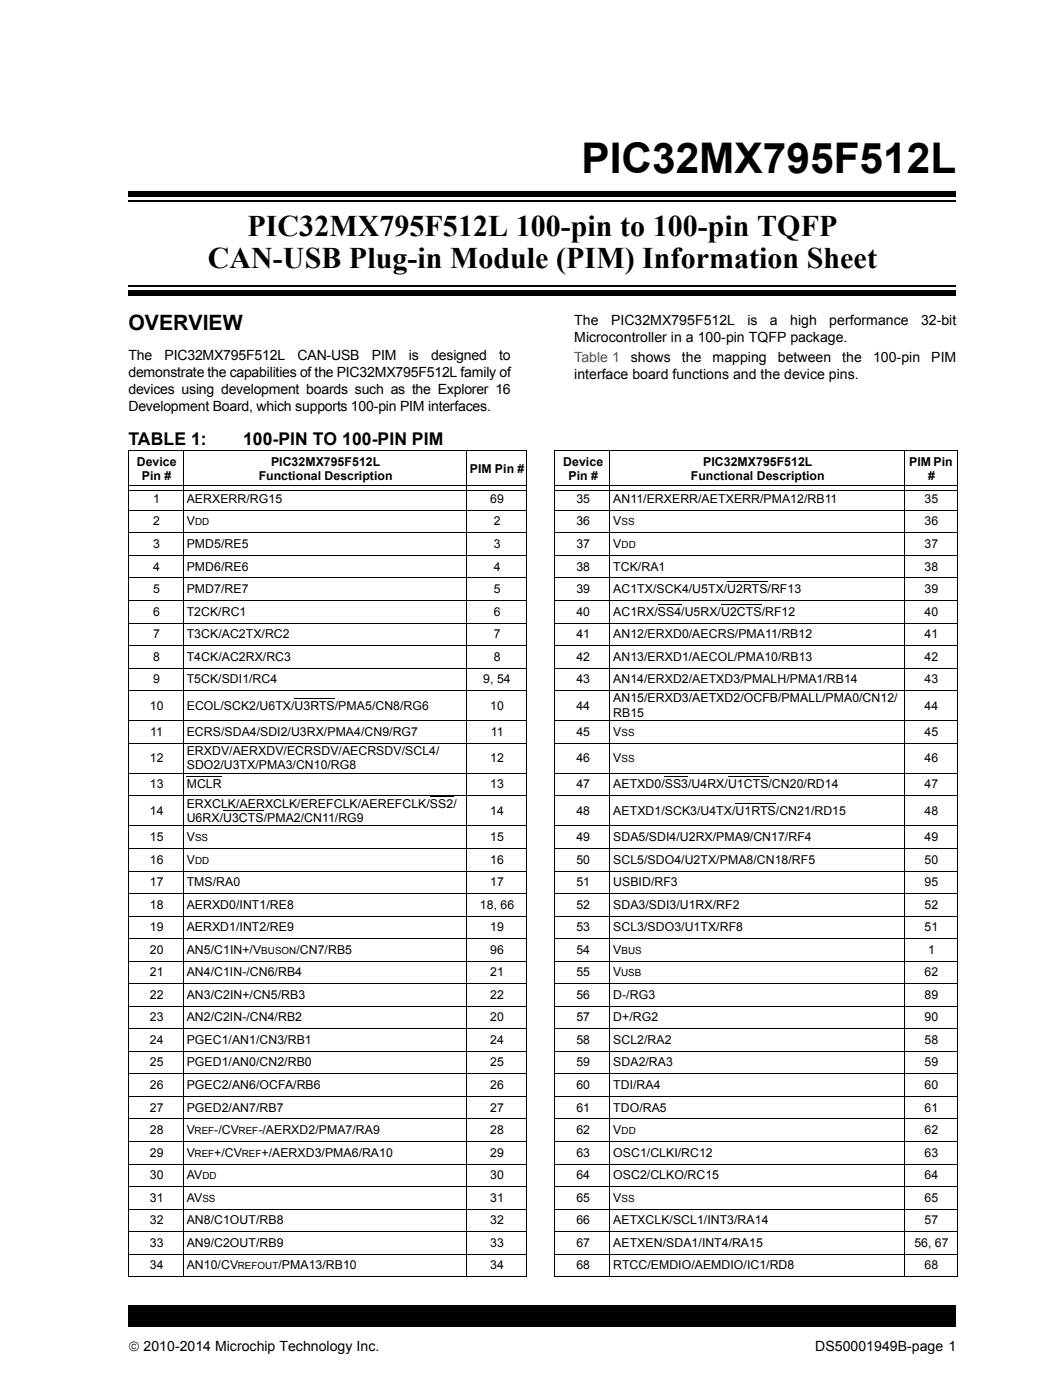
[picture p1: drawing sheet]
<svg xmlns="http://www.w3.org/2000/svg" width="210mm" height="279mm" viewBox="0 0 210 279" stroke-linecap="round" stroke-linejoin="round" font-family="sans-serif">
<defs><g id="words">
<text font-size="8.4" x="115.9" y="34.5">PIC32MX795F512L</text>
<g font-size="6">
<text x="49.4" y="47.2">PIC32MX795F512L 100-pin to 100-pin TQFP</text>
<text x="41.4" y="53.5">CAN-USB Plug-in Module (PIM) Information Sheet</text>
</g>
<text font-size="4.2" x="25.6" y="65.8">OVERVIEW</text>
<g font-size="3.5">
<text x="25.6" y="88.8">TABLE 1:</text>
<text x="48.5" y="88.8">100-PIN TO 100-PIN PIM</text>
</g>
<g font-size="2.8">
<text x="114.5" y="64.8">The</text>
<text x="121.8" y="64.8">PIC32MX795F512L</text>
<text x="149" y="64.8">is</text>
<text x="153.5" y="64.8">a</text>
<text x="157.6" y="64.8">high</text>
<text x="165.4" y="64.8">performance</text>
<text x="183.7" y="64.8">32-bit</text>
<text x="25.6" y="71.9">The</text>
<text x="32.8" y="71.9">PIC32MX795F512L</text>
<text x="59.3" y="71.9">CAN-USB</text>
<text x="74.2" y="71.9">PIM</text>
<text x="81.6" y="71.9">is</text>
<text x="86" y="71.9">designed</text>
<text x="99.6" y="71.9">to</text>
<text x="114.5" y="68.2">Microcontroller in a 100-pin TQFP package.</text>
<text x="25.6" y="75.3">demonstrate the capabilities of the PIC32MX795F512L family of</text>
<text x="114.5" y="75.6">interface board functions and the device pins.</text>
<text x="125.8" y="72.2">shows</text>
<text x="136" y="72.2">the</text>
<text x="142.1" y="72.2">mapping</text>
<text x="155.1" y="72.2">between</text>
<text x="168" y="72.2">the</text>
<text x="174.1" y="72.2">100-pin</text>
<text x="185.7" y="72.2">PIM</text>
<text x="25.6" y="78.6">devices using development boards such as the Explorer 16</text>
<text x="25.6" y="82">Development Board, which supports 100-pin PIM interfaces.</text>
<text x="25.6" y="269.5">© 2010-2014 Microchip Technology Inc.</text>
<text x="162.6" y="269.5">DS50001949B-page 1</text>
</g>
<text font-size="2.8" fill="#00f" x="114.5" y="72.2">Table 1</text>
<g font-size="2.4">
<text x="27.3" y="93">Device</text>
<text x="28.3" y="95.8">Pin #</text>
<text x="51.6" y="95.8">Functional Description</text>
<text x="54" y="93">PIC32MX795F512L</text>
<text x="93.7" y="94.4">PIM Pin #</text>
<text x="112.3" y="93">Device</text>
<text x="113.4" y="95.8">Pin #</text>
<text x="137.8" y="95.8">Functional Description</text>
<text x="140.2" y="93">PIC32MX795F512L</text>
<text x="181.3" y="93">PIM Pin</text>
<text x="185.1" y="95.8">#</text>
<text x="30.6" y="100.4">1</text>
<text x="37.2" y="100.4">AERXERR/RG15</text>
<text x="97.8" y="100.4">69</text>
<text x="114.9" y="100.4">35</text>
<text x="122.3" y="100.4">AN11/ERXERR/AETXERR/PMA12/RB11</text>
<text x="184.4" y="100.4">35</text>
<text x="30.6" y="104.9">2</text>
<text x="37.2" y="104.9">V</text>
<text x="98.5" y="104.9">2</text>
<text x="114.9" y="104.9">36</text>
<text x="122.3" y="104.9">V</text>
<text x="184.4" y="104.9">36</text>
<text x="30.6" y="109.4">3</text>
<text x="30.6" y="113.9">4</text>
<text x="37.2" y="109.4">PMD5/RE5</text>
<text x="37.2" y="113.9">PMD6/RE6</text>
<text x="98.5" y="109.4">3</text>
<text x="98.5" y="113.9">4</text>
<text x="114.9" y="109.4">37</text>
<text x="114.9" y="113.9">38</text>
<text x="122.3" y="109.4">V</text>
<text x="122.3" y="113.9">TCK/RA1</text>
<text x="184.4" y="109.4">37</text>
<text x="184.4" y="113.9">38</text>
<text x="30.6" y="118.4">5</text>
<text x="37.2" y="118.4">PMD7/RE7</text>
<text x="98.5" y="118.4">5</text>
<text x="114.9" y="118.4">39</text>
<text x="122.3" y="118.4">AC1TX/SCK4/U5TX/U2RTS/RF13</text>
<text x="184.4" y="118.4">39</text>
<text x="30.6" y="122.9">6</text>
<text x="37.2" y="122.9">T2CK/RC1</text>
<text x="98.5" y="122.9">6</text>
<text x="114.9" y="122.9">40</text>
<text x="122.3" y="122.9">AC1RX/SS4/U5RX/U2CTS/RF12</text>
<text x="184.4" y="122.9">40</text>
<text x="30.6" y="127.4">7</text>
<text x="30.6" y="131.9">8</text>
<text x="37.2" y="127.4">T3CK/AC2TX/RC2</text>
<text x="37.2" y="131.9">T4CK/AC2RX/RC3</text>
<text x="98.5" y="127.4">7</text>
<text x="98.5" y="131.9">8</text>
<text x="114.9" y="127.4">41</text>
<text x="114.9" y="131.9">42</text>
<text x="122.3" y="127.4">AN12/ERXD0/AECRS/PMA11/RB12</text>
<text x="122.3" y="131.9">AN13/ERXD1/AECOL/PMA10/RB13</text>
<text x="184.4" y="127.4">41</text>
<text x="184.4" y="131.9">42</text>
<text x="30.6" y="136.4">9</text>
<text x="37.2" y="136.4">T5CK/SDI1/RC4</text>
<text x="96.4" y="136.4">9, 54</text>
<text x="114.9" y="136.4">43</text>
<text x="122.3" y="136.4">AN14/ERXD2/AETXD3/PMALH/PMA1/RB14</text>
<text x="184.4" y="136.4">43</text>
<text x="29.9" y="141.6">10</text>
<text x="37.2" y="141.6">ECOL/SCK2/U6TX/U3RTS/PMA5/CN8/RG6</text>
<text x="97.8" y="141.6">10</text>
<text x="114.9" y="141.6">44</text>
<text x="122.3" y="140.2">AN15/ERXD3/AETXD2/OCFB/PMALL/PMA0/CN12/</text>
<text x="122.3" y="143">RB15</text>
<text x="184.4" y="141.6">44</text>
<text x="30" y="146.9">11</text>
<text x="37.2" y="146.9">ECRS/SDA4/SDI2/U3RX/PMA4/CN9/RG7</text>
<text x="97.9" y="146.9">11</text>
<text x="114.9" y="146.9">45</text>
<text x="122.3" y="146.9">V</text>
<text x="184.4" y="146.9">45</text>
<text x="29.9" y="152.1">12</text>
<text x="37.2" y="150.7">ERXDV/AERXDV/ECRSDV/AECRSDV/SCL4/</text>
<text x="37.2" y="153.5">SDO2/U3TX/PMA3/CN10/RG8</text>
<text x="97.8" y="152.1">12</text>
<text x="114.9" y="152.1">46</text>
<text x="122.3" y="152.1">V</text>
<text x="184.4" y="152.1">46</text>
<text x="29.9" y="157.4">13</text>
<text x="37.2" y="157.4">MCLR</text>
<text x="37.2" y="161.2">ERXCLK/AERXCLK/EREFCLK/AEREFCLK/SS2/</text>
<text x="97.8" y="157.4">13</text>
<text x="114.9" y="157.4">47</text>
<text x="122.3" y="157.4">AETXD0/SS3/U4RX/U1CTS/CN20/RD14</text>
<text x="184.4" y="157.4">47</text>
<text x="29.9" y="162.6">14</text>
<text x="29.9" y="167.8">15</text>
<text x="37.2" y="164">U6RX/U3CTS/PMA2/CN11/RG9</text>
<text x="37.2" y="167.8">V</text>
<text x="97.8" y="162.6">14</text>
<text x="97.8" y="167.8">15</text>
<text x="114.9" y="162.6">48</text>
<text x="114.9" y="167.8">49</text>
<text x="122.3" y="162.6">AETXD1/SCK3/U4TX/U1RTS/CN21/RD15</text>
<text x="122.3" y="167.8">SDA5/SDI4/U2RX/PMA9/CN17/RF4</text>
<text x="184.4" y="162.6">48</text>
<text x="184.4" y="167.8">49</text>
<text x="29.9" y="172.3">16</text>
<text x="37.2" y="172.3">V</text>
<text x="97.8" y="172.3">16</text>
<text x="114.9" y="172.3">50</text>
<text x="122.3" y="172.3">SCL5/SDO4/U2TX/PMA8/CN18/RF5</text>
<text x="184.4" y="172.3">50</text>
<text x="29.9" y="176.8">17</text>
<text x="37.2" y="176.8">TMS/RA0</text>
<text x="97.8" y="176.8">17</text>
<text x="114.9" y="176.8">51</text>
<text x="122.3" y="176.8">USBID/RF3</text>
<text x="184.4" y="176.8">95</text>
<text x="29.9" y="181.3">18</text>
<text x="29.9" y="185.8">19</text>
<text x="37.2" y="181.3">AERXD0/INT1/RE8</text>
<text x="37.2" y="185.8">AERXD1/INT2/RE9</text>
<text x="95.7" y="181.3">18, 66</text>
<text x="97.8" y="185.8">19</text>
<text x="114.9" y="181.3">52</text>
<text x="114.9" y="185.8">53</text>
<text x="122.3" y="181.3">SDA3/SDI3/U1RX/RF2</text>
<text x="122.3" y="185.8">SCL3/SDO3/U1TX/RF8</text>
<text x="184.4" y="181.3">52</text>
<text x="184.4" y="185.8">51</text>
<text x="29.9" y="190.3">20</text>
<text x="37.2" y="190.3">AN5/C1IN+/V</text>
<text x="59.1" y="190.3">/CN7/RB5</text>
<text x="97.8" y="190.3">96</text>
<text x="114.9" y="190.3">54</text>
<text x="122.3" y="190.3">V</text>
<text x="185.1" y="190.3">1</text>
<text x="29.9" y="194.8">21</text>
<text x="37.2" y="194.8">AN4/C1IN-/CN6/RB4</text>
<text x="97.8" y="194.8">21</text>
<text x="114.9" y="194.8">55</text>
<text x="122.3" y="194.8">V</text>
<text x="184.4" y="194.8">62</text>
<text x="29.9" y="199.3">22</text>
<text x="29.9" y="203.8">23</text>
<text x="37.2" y="199.3">AN3/C2IN+/CN5/RB3</text>
<text x="37.2" y="203.8">AN2/C2IN-/CN4/RB2</text>
<text x="97.8" y="199.3">22</text>
<text x="97.8" y="203.8">20</text>
<text x="114.9" y="199.3">56</text>
<text x="114.9" y="203.8">57</text>
<text x="122.3" y="199.3">D-/RG3</text>
<text x="122.3" y="203.8">D+/RG2</text>
<text x="184.4" y="199.3">89</text>
<text x="184.4" y="203.8">90</text>
<text x="29.9" y="208.3">24</text>
<text x="37.2" y="208.3">PGEC1/AN1/CN3/RB1</text>
<text x="97.8" y="208.3">24</text>
<text x="114.9" y="208.3">58</text>
<text x="122.3" y="208.3">SCL2/RA2</text>
<text x="184.4" y="208.3">58</text>
<text x="29.9" y="212.8">25</text>
<text x="37.2" y="212.8">PGED1/AN0/CN2/RB0</text>
<text x="97.8" y="212.8">25</text>
<text x="114.9" y="212.8">59</text>
<text x="122.3" y="212.8">SDA2/RA3</text>
<text x="184.4" y="212.8">59</text>
<text x="29.9" y="217.3">26</text>
<text x="29.9" y="221.8">27</text>
<text x="37.2" y="217.3">PGEC2/AN6/OCFA/RB6</text>
<text x="37.2" y="221.8">PGED2/AN7/RB7</text>
<text x="97.8" y="217.3">26</text>
<text x="97.8" y="221.8">27</text>
<text x="114.9" y="217.3">60</text>
<text x="114.9" y="221.8">61</text>
<text x="122.3" y="217.3">TDI/RA4</text>
<text x="122.3" y="221.8">TDO/RA5</text>
<text x="184.4" y="217.3">60</text>
<text x="184.4" y="221.8">61</text>
<text x="29.9" y="226.3">28</text>
<text x="37.2" y="226.3">V</text>
<text x="42.7" y="226.3">-/CV</text>
<text x="51.5" y="226.3">-/AERXD2/PMA7/RA9</text>
<text x="97.8" y="226.3">28</text>
<text x="114.9" y="226.3">62</text>
<text x="122.3" y="226.3">V</text>
<text x="184.4" y="226.3">62</text>
<text x="29.9" y="230.8">29</text>
<text x="37.2" y="230.8">V</text>
<text x="42.7" y="230.8">+/CV</text>
<text x="52.1" y="230.8">+/AERXD3/PMA6/RA10</text>
<text x="97.8" y="230.8">29</text>
<text x="114.9" y="230.8">63</text>
<text x="122.3" y="230.8">OSC1/CLKI/RC12</text>
<text x="184.4" y="230.8">63</text>
<text x="29.9" y="235.3">30</text>
<text x="29.9" y="239.8">31</text>
<text x="37.2" y="235.3">AV</text>
<text x="37.2" y="239.8">AV</text>
<text x="97.8" y="235.3">30</text>
<text x="97.8" y="239.8">31</text>
<text x="114.9" y="235.3">64</text>
<text x="114.9" y="239.8">65</text>
<text x="122.3" y="235.3">OSC2/CLKO/RC15</text>
<text x="122.3" y="239.8">V</text>
<text x="184.4" y="235.3">64</text>
<text x="184.4" y="239.8">65</text>
<text x="29.9" y="244.3">32</text>
<text x="37.2" y="244.3">AN8/C1OUT/RB8</text>
<text x="97.8" y="244.3">32</text>
<text x="114.9" y="244.3">66</text>
<text x="122.3" y="244.3">AETXCLK/SCL1/INT3/RA14</text>
<text x="184.4" y="244.3">57</text>
<text x="29.9" y="248.8">33</text>
<text x="37.2" y="248.8">AN9/C2OUT/RB9</text>
<text x="97.8" y="248.8">33</text>
<text x="114.9" y="248.8">67</text>
<text x="122.3" y="248.8">AETXEN/SDA1/INT4/RA15</text>
<text x="182.3" y="248.8">56, 67</text>
<text x="29.9" y="253.3">34</text>
<text x="37.2" y="253.3">AN10/CV</text>
<text x="55.5" y="253.3">/PMA13/RB10</text>
<text x="97.8" y="253.3">34</text>
<text x="114.9" y="253.3">68</text>
<text x="122.3" y="253.3">RTCC/EMDIO/AEMDIO/IC1/RD8</text>
<text x="184.4" y="253.3">68</text>
</g>
<g font-size="2">
<text x="38.9" y="104.9">DD</text>
<text x="123.9" y="104.9">SS</text>
<text x="123.9" y="109.4">DD</text>
<text x="123.9" y="146.9">SS</text>
<text x="123.9" y="152.1">SS</text>
<text x="38.9" y="167.8">SS</text>
<text x="38.9" y="172.3">DD</text>
<text x="52.1" y="190.3">BUSON</text>
<text x="123.9" y="190.3">BUS</text>
<text x="123.9" y="194.8">USB</text>
<text x="38.8" y="226.3">REF</text>
<text x="47.6" y="226.3">REF</text>
<text x="123.9" y="226.3">DD</text>
<text x="38.8" y="230.8">REF</text>
<text x="48.2" y="230.8">REF</text>
<text x="40.3" y="235.3">DD</text>
<text x="40.3" y="239.8">SS</text>
<text x="123.9" y="239.8">SS</text>
<text x="47.4" y="253.3">REFOUT</text>
</g>
</g></defs>
<path d="M25.6 260.6h165.1v4.2h-165.1z" fill="#000"/>
<path d="M28.7 16.8h36.7v19.5h-36.7z" fill="#fff"/>
<g fill="none" stroke="#000" stroke-width=".2">
<path d="M25.5 89.9h79.5M25.6 90.1v164.6M25.7 96.9h79.1M25.7 97.8h79.1M36.5 89.9v165M93 89.9v165M104.9 90.1v164.6M110.6 89.9h80.3M110.7 90.1v164.6M110.7 96.9h80.1M110.7 97.8h80.1M121.6 89.9v165"/>
<path d="M180.3 89.9v165M190.9 90.1v164.6M25.5 101.9h79.5M25.5 106.3h79.5M25.5 110.9h79.5M25.5 115.3h79.5M25.5 119.9h79.5M110.6 101.9h80.3M110.6 106.3h80.3M110.6 110.9h80.3M110.6 115.3h80.3M110.6 119.9h80.3"/>
<path d="M145 116.1h8.1M25.5 124.3h79.5M25.5 128.8h79.5M25.5 133.3h79.5M25.5 137.8h79.5M58.7 139.3h8.1M110.6 124.3h80.3M110.6 128.8h80.3M110.6 133.3h80.3M110.6 137.8h80.3M131.2 120.6h4.7M143.8 120.6h8.1"/>
<path d="M25.5 143.8h79.5M25.5 148.3h79.5M25.5 154.3h79.5M25.5 158.8h79.5M37.2 155.1h7M85.7 158.9h4.7M110.6 143.8h80.3M110.6 148.3h80.3M110.6 154.3h80.3M110.6 158.8h80.3M132.6 155.1h4.6M145.2 155.1h8.1"/>
<path d="M25.5 164.8h79.5M25.5 169.3h79.5M25.5 173.8h79.5M25.5 178.3h79.5M44.5 161.7h8.1M110.6 164.8h80.3M110.6 169.3h80.3M110.6 173.8h80.3M110.6 178.3h80.3M146.7 160.3h8M25.5 182.8h79.5M25.5 187.3h79.5"/>
<path d="M25.5 191.8h79.5M25.5 196.3h79.5M110.6 182.8h80.3M110.6 187.3h80.3M110.6 191.8h80.3M110.6 196.3h80.3M25.5 200.8h79.5M25.5 205.3h79.5M25.5 209.8h79.5M25.5 214.3h79.5M25.5 218.8h79.5M110.6 200.8h80.3"/>
<path d="M110.6 205.3h80.3M110.6 209.8h80.3M110.6 214.3h80.3M110.6 218.8h80.3M25.5 223.3h79.5M25.5 227.8h79.5M25.5 232.3h79.5M25.5 236.8h79.5M110.6 223.3h80.3M110.6 227.8h80.3M110.6 232.3h80.3M110.6 236.8h80.3"/>
<path d="M25.5 241.3h79.5M25.5 245.8h79.5M25.5 250.3h79.5M25.5 254.8h79.5M110.6 241.3h80.3M110.6 245.8h80.3M110.6 250.3h80.3M110.6 254.8h80.3"/>
</g>
<path d="M25.6 37.7h165.1v5.5h-165.1z" fill="#fff"/>
<path d="M25.6 40.1h165.1" fill="none" stroke="#000" stroke-width=".36"/>
<path d="M25.6 38.1h165.1v1.1h-165.1z" fill="#000"/>
<path d="M25.6 55.5h165.1v5.6h-165.1z" fill="#fff"/>
<path d="M25.6 57h165.1" fill="none" stroke="#000" stroke-width=".36"/>
<path d="M25.6 58h165.1v1h-165.1z" fill="#000"/>
<use href="#words"/>
</svg>
